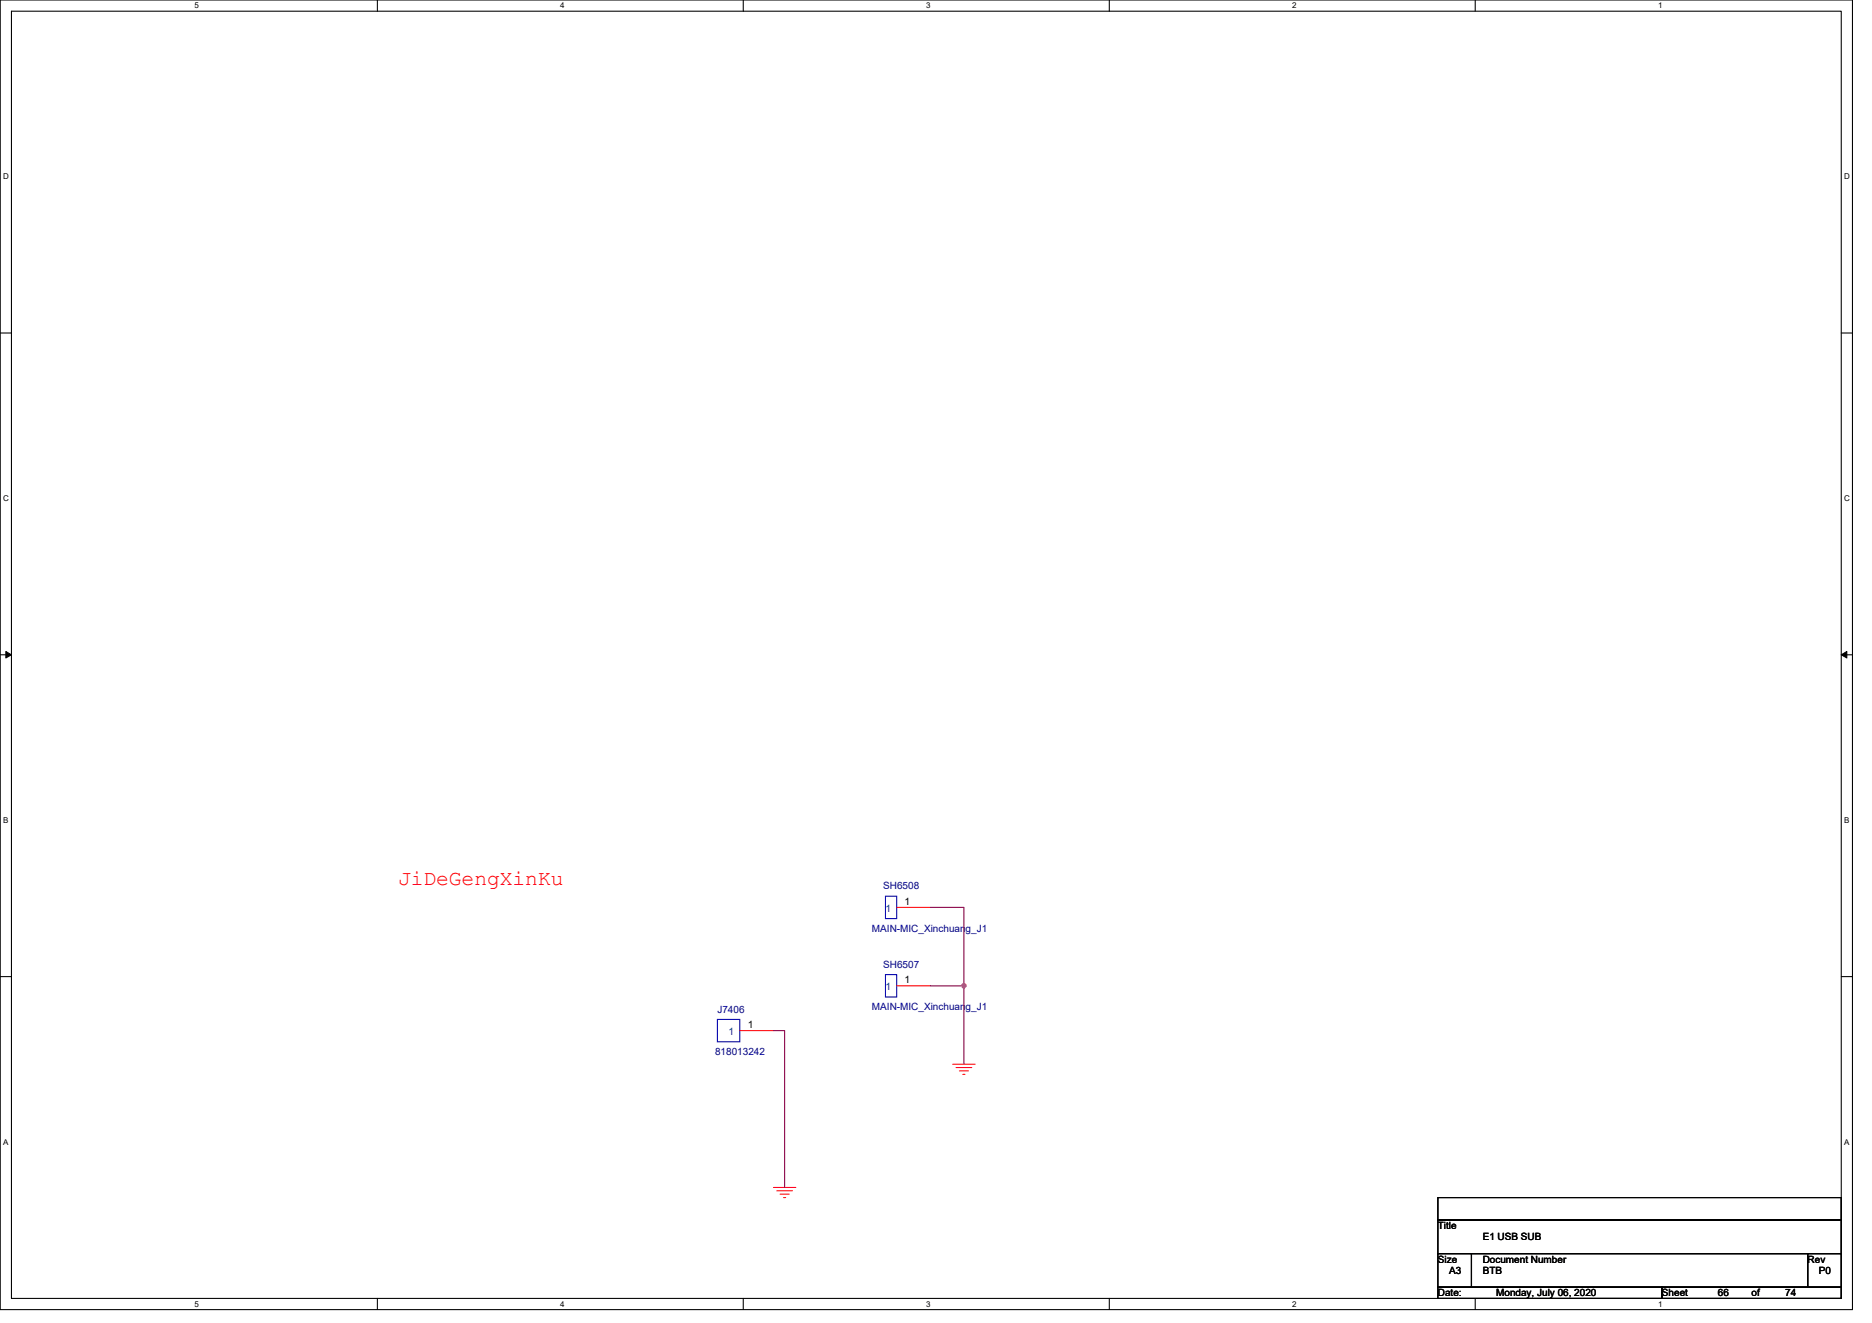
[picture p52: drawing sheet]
<svg xmlns="http://www.w3.org/2000/svg" width="297mm" height="210mm" viewBox="0 0 297 210" stroke-linecap="round" stroke-linejoin="round" font-family="sans-serif">
<defs><g id="words">
<text font-size="3.4" fill="#f00" x="63.2" y="140.5">JiDeGengXinKu</text>
<g font-size="1.6" fill="#000080">
<text x="140.1" y="141.2">SH6508</text>
<text x="138.4" y="147.9">MAIN-MIC_Xinchuang_J1</text>
<text x="140.1" y="153.6">SH6507</text>
<text x="113.8" y="160.7">J7406</text>
<text x="138.4" y="160.4">MAIN-MIC_Xinchuang_J1</text>
<text x="113.5" y="167.5">818013242</text>
</g>
<g font-size="1.6">
<text x="143.5" y="143.6">1</text>
<text x="143.5" y="156.1">1</text>
<text x="118.6" y="163.2">1</text>
<text x="228.2" y="195.1">Title</text>
<text x="235.3" y="196.8">E1 USB SUB</text>
<text x="228.2" y="200.4">Size</text>
<text x="229.9" y="202.2">A3</text>
<text x="235.3" y="200.4">Document Number</text>
<text x="235.3" y="202.2">BTB</text>
<text x="286.8" y="200.4">Rev</text>
<text x="288.6" y="202.2">P0</text>
<text x="228.2" y="205.7">Date:</text>
<text x="237.4" y="205.7">Monday, July 06, 2020</text>
<text x="263.7" y="205.7">Sheet</text>
<text x="272.6" y="205.7">66</text>
<text x="277.9" y="205.7">of</text>
<text x="283.3" y="205.7">74</text>
</g>
<g font-size="1.6" fill="#004080">
<text x="140.5" y="144.7">1</text>
<text x="140.5" y="157.2">1</text>
<text x="115.6" y="164.3">1</text>
</g>
<g font-size="1.3">
<text x="30.8" y="1.3">5</text>
<text x="88.9" y="1.3">4</text>
<text x="147" y="1.3">3</text>
<text x="205" y="1.3">2</text>
<text x="263.1" y="1.3">1</text>
<text x=".5" y="28.4">D</text>
<text x="292.6" y="28.4">D</text>
<text x=".5" y="79.5">C</text>
<text x="292.6" y="79.5">C</text>
<text x=".5" y="130.6">B</text>
<text x="292.6" y="130.6">B</text>
<text x=".5" y="181.7">A</text>
<text x="292.6" y="181.7">A</text>
<text x="30.8" y="207.4">5</text>
<text x="88.9" y="207.4">4</text>
<text x="147" y="207.4">3</text>
<text x="205" y="207.4">2</text>
<text x="263.1" y="207.4">1</text>
</g>
</g></defs>
<path d="M0 0h293.9v207.9h-293.9zM1.8 1.8h290.4v204.3h-290.4z" fill="none" stroke="#000" stroke-width=".17"/>
<g fill="#fff">
<path d="M30.8 .2h.7v1.4h-.7z"/>
<path d="M30.8 206.3h.7v1.4h-.7z"/>
</g>
<path d="M59.9 0v1.8M59.9 206.1v1.8" fill="none" stroke="#000" stroke-width=".17"/>
<g fill="#fff">
<path d="M88.9 .2h.7v1.4h-.7z"/>
<path d="M88.9 206.3h.7v1.4h-.7z"/>
</g>
<path d="M117.9 0v1.8M117.9 206.1v1.8" fill="none" stroke="#000" stroke-width=".17"/>
<g fill="#fff">
<path d="M147 .2h.7v1.4h-.7z"/>
<path d="M147 206.3h.7v1.4h-.7z"/>
</g>
<path d="M176 0v1.8M176 206.1v1.8" fill="none" stroke="#000" stroke-width=".17"/>
<g fill="#fff">
<path d="M205 .2h.7v1.4h-.7z"/>
<path d="M205 206.3h.7v1.4h-.7z"/>
</g>
<path d="M234.1 0v1.8M234.1 206.1v1.8" fill="none" stroke="#000" stroke-width=".17"/>
<g fill="#fff">
<path d="M263.1 .2h.7v1.4h-.7z"/>
<path d="M263.1 206.3h.7v1.4h-.7z"/>
<path d="M.5 27.3h.9v1.4h-.9z"/>
<path d="M292.6 27.3h.9v1.4h-.9z"/>
<path d="M.5 78.4h.9v1.4h-.9z"/>
<path d="M292.6 78.4h.9v1.4h-.9z"/>
</g>
<path d="M0 52.9h1.8M292.2 52.9h1.7" fill="none" stroke="#000" stroke-width=".17"/>
<g fill="#fff">
<path d="M.5 129.5h.8v1.4h-.8z"/>
<path d="M292.6 129.5h.9v1.4h-.9z"/>
</g>
<path d="M0 103.9h1.8M292.2 103.9h1.7" fill="none" stroke="#000" stroke-width=".17"/>
<path d="M.9 103.4l.9 .5-.9 .5zM292.2 103.9l.8-.5v1z" fill="#000" stroke="#000" stroke-width=".16"/>
<g fill="#fff">
<path d="M.5 180.5h.8v1.4h-.8z"/>
<path d="M292.6 180.5h.9v1.4h-.9z"/>
</g>
<path d="M0 155h1.8M292.2 155h1.7M228.2 190.1h64v3.5h-64zM228.2 193.6h64v5.4h-64zM228.2 199h5.3v5.3h-5.3zM233.5 199h53.3v5.3h-53.3zM286.8 199h5.4v5.3h-5.4zM228.2 204.3h35.5v1.8h-35.5zM263.7 204.3h28.5v1.8h-28.5z" fill="none" stroke="#000" stroke-width=".17"/>
<path d="M142.3 156.5h5.3M142.3 144h5.3M117.4 163.6h5.3M151.2 168.9h3.5M151.7 169.4h2.5M152.2 170h1.5M152.8 170.5h.3M122.7 188.5h3.6M123.3 189h2.4M123.8 189.5h1.4M124.3 190.1h.4" fill="none" stroke="#f00" stroke-width=".17"/>
<path d="M140.5 154.7h1.8v3.5h-1.8zM140.5 142.2h1.8v3.6h-1.8zM113.8 161.8h3.6v3.6h-3.6z" fill="none" stroke="#00f" stroke-width=".17"/>
<path d="M147.6 144h5.3v12.5h-5.3M152.9 156.5v12.4M122.7 163.6h1.8v24.9" fill="none" stroke="#800040" stroke-width=".17"/>
<circle cx="152.9" cy="156.5" r=".35" fill="#f0f" stroke="#f0f" stroke-width=".17"/>
<use href="#words"/>
</svg>
